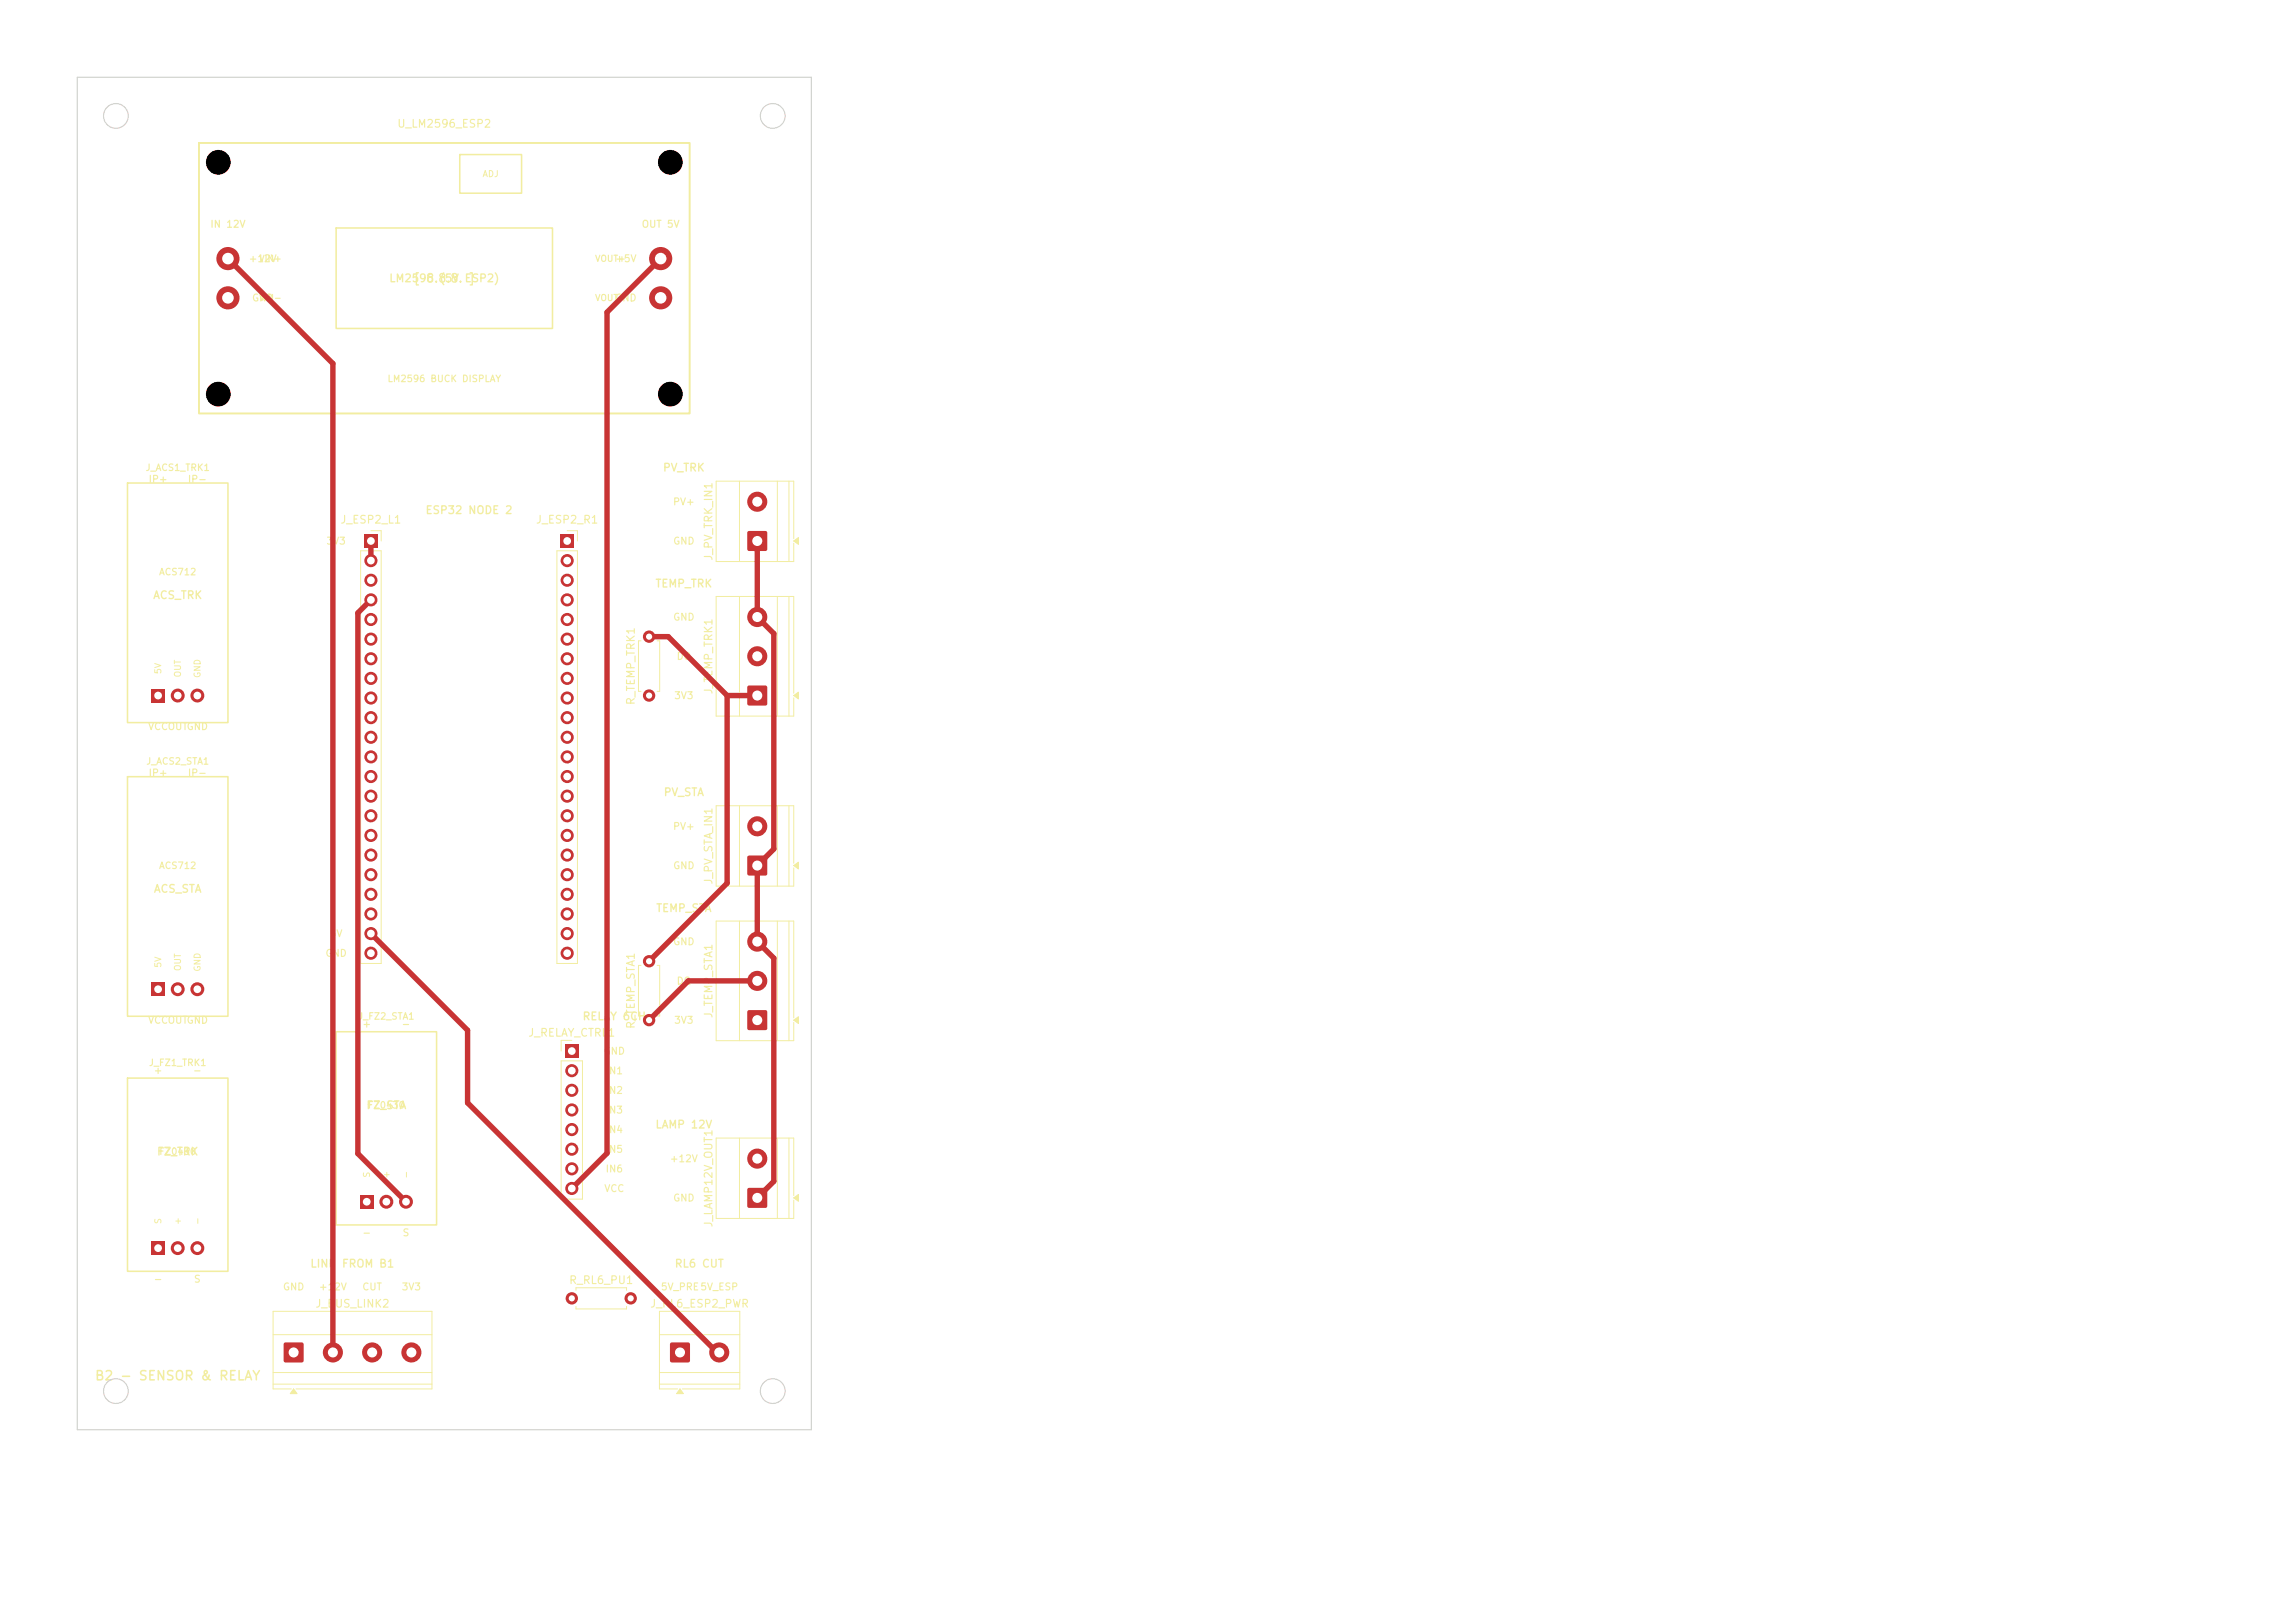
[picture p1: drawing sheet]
<svg xmlns="http://www.w3.org/2000/svg" width="297mm" height="210mm" viewBox="0 0 297 210" stroke-linecap="round" stroke-linejoin="round" font-family="sans-serif">
<defs><g id="words">
<text font-size="1.2" fill="#f2eda1" x="12.2" y="178.9">B2 - SENSOR &amp; RELAY</text>
<g font-size="1.1" fill="#f2eda1">
<text x="53.5" y="36.8">[ 8.8.8.ESP2)</text>
<text x="60.6" y="36.8">]</text>
</g>
<g font-size="1" fill="#f2eda1">
<text x="51.3" y="16.8">U_LM2596_ESP2</text>
<text x="50.3" y="36.8">LM2596 (5V</text>
<text x="85.7" y="61.3">PV_TRK</text>
<text x="44" y="68">J_ESP2_L1</text>
<text x="55" y="66.8">ESP32 NODE 2</text>
<text x="69.3" y="68">J_ESP2_R1</text>
<text x="19.7" y="77.8">ACS_TRK</text>
<text x="84.7" y="76.3">TEMP_TRK</text>
<text x="92.4" y="72.6" transform="rotate(-90 92.4 72.6)">J_PV_TRK_IN1</text>
<text x="92.4" y="89.9" transform="rotate(-90 92.4 89.9)">J_TEMP_TRK1</text>
<text x="82.4" y="91.3" transform="rotate(-90 82.4 91.3)">R_TEMP_TRK1</text>
<text x="85.8" y="103.3">PV_STA</text>
<text x="19.8" y="115.8">ACS_STA</text>
<text x="84.8" y="118.3">TEMP_STA</text>
<text x="92.4" y="114.5" transform="rotate(-90 92.4 114.5)">J_PV_STA_IN1</text>
<text x="92.4" y="131.8" transform="rotate(-90 92.4 131.8)">J_TEMP_STA1</text>
<text x="68.3" y="134.4">J_RELAY_CTRL1</text>
<text x="75.3" y="132.3">RELAY 6CH</text>
<text x="82.4" y="133.2" transform="rotate(-90 82.4 133.2)">R_TEMP_STA1</text>
<text x="47.3" y="143.8">FZ_STA</text>
<text x="20.2" y="149.8">FZ_TRK</text>
<text x="84.7" y="146.3">LAMP 12V</text>
<text x="92.4" y="158.9" transform="rotate(-90 92.4 158.9)">J_LAMP12V_OUT1</text>
<text x="40.1" y="164.3">LINK FROM B1</text>
<text x="73.6" y="166.4">R_RL6_PU1</text>
<text x="87.2" y="164.3">RL6 CUT</text>
<text x="40.7" y="169.4">J_BUS_LINK2</text>
<text x="84.1" y="169.4">J_RL6_ESP2_PWR</text>
</g>
<g font-size=".9" fill="#f2eda1">
<text x="27.1" y="29.7">IN 12V</text>
<text x="83" y="29.7">OUT 5V</text>
<text x="32.1" y="34.1">+12V</text>
<text x="79.5" y="34.1">+5V</text>
<text x="32.5" y="39.2">GND</text>
<text x="79.5" y="39.2">GND</text>
<text x="50.1" y="49.6">LM2596 BUCK DISPLAY</text>
<text x="18.8" y="61.1">J_ACS1_TRK1</text>
<text x="19.1" y="62.7">IP+</text>
<text x="24.2" y="62.7">IP-</text>
<text x="87" y="65.6">PV+</text>
<text x="42.2" y="70.7">3V3</text>
<text x="87" y="70.7">GND</text>
<text x="20.5" y="74.6">ACS712</text>
<text x="87" y="80.5">GND</text>
<text x="87.5" y="85.6">DQ</text>
<text x="19.1" y="94.7">VCCOUTGND</text>
<text x="87.2" y="90.7">3V3</text>
<text x="18.8" y="99.1">J_ACS2_STA1</text>
<text x="19.1" y="100.7">IP+</text>
<text x="24.2" y="100.7">IP-</text>
<text x="87" y="107.6">PV+</text>
<text x="20.5" y="112.6">ACS712</text>
<text x="87" y="112.7">GND</text>
<text x="42" y="124">GND</text>
<text x="42.6" y="121.5">5V</text>
<text x="87" y="122.5">GND</text>
<text x="87.5" y="127.6">DQ</text>
<text x="19.1" y="132.7">VCCOUTGND</text>
<text x="46.3" y="132.1">J_FZ2_STA1</text>
<text x="46.8" y="133.2">+</text>
<text x="51.9" y="133.2">-</text>
<text x="78" y="136.7">GND</text>
<text x="87.2" y="132.7">3V3</text>
<text x="19.2" y="138.1">J_FZ1_TRK1</text>
<text x="19.8" y="139.2">+</text>
<text x="24.9" y="139.2">-</text>
<text x="47.5" y="143.6">FZ0430</text>
<text x="78.3" y="139.2">IN1</text>
<text x="78.3" y="141.8">IN2</text>
<text x="20.5" y="149.6">FZ0430</text>
<text x="78.3" y="144.3">IN3</text>
<text x="78.3" y="146.8">IN4</text>
<text x="78.3" y="149.4">IN5</text>
<text x="78.1" y="154.5">VCC</text>
<text x="78.3" y="151.9">IN6</text>
<text x="86.6" y="150.6">+12V</text>
<text x="87" y="155.7">GND</text>
<text x="46.8" y="160.2">-</text>
<text x="52" y="160.2">S</text>
<text x="19.8" y="166.2">-</text>
<text x="25" y="166.2">S</text>
<text x="36.5" y="167.2">GND</text>
<text x="41.2" y="167.2">+12V</text>
<text x="46.8" y="167.2">CUT</text>
<text x="51.9" y="167.2">3V3</text>
<text x="85.4" y="167.2">5V_PRE5V_ESP</text>
</g>
<g font-size=".8" fill="#f2eda1">
<text x="62.4" y="23.1">ADJ</text>
<text x="33.5" y="34.1">VIN+</text>
<text x="76.9" y="34.1">VOUT+</text>
<text x="33.5" y="39.1">VIN-</text>
<text x="76.9" y="39.1">VOUT-</text>
<text x="21.1" y="87.3" transform="rotate(-90 21.1 87.3)">5V</text>
<text x="23.6" y="87.7" transform="rotate(-90 23.6 87.7)">OUT</text>
<text x="26.1" y="87.8" transform="rotate(-90 26.1 87.8)">GND</text>
<text x="21.1" y="125.3" transform="rotate(-90 21.1 125.3)">5V</text>
<text x="23.6" y="125.7" transform="rotate(-90 23.6 125.7)">OUT</text>
<text x="26.1" y="125.8" transform="rotate(-90 26.1 125.8)">GND</text>
<text x="48.1" y="152.5" transform="rotate(-90 48.1 152.5)">S</text>
<text x="50.6" y="152.6" transform="rotate(-90 50.6 152.6)">+</text>
<text x="53.1" y="152.6" transform="rotate(-90 53.1 152.6)">-</text>
<text x="21.1" y="158.5" transform="rotate(-90 21.1 158.5)">S</text>
<text x="23.6" y="158.6" transform="rotate(-90 23.6 158.6)">+</text>
<text x="26.1" y="158.6" transform="rotate(-90 26.1 158.6)">-</text>
</g>
</g></defs>
<path d="M35.3 172.7h20.6M35.3 177.6h20.6M35.3 179.1h20.6M37.7 179.7h-2.4v-10h20.6v10h-17.6M38 179.7l.4 .6h-.8z" fill="none" stroke="#f2eda1" stroke-width=".13"/>
<path d="M38 179.7l.4 .6h-.8z" fill="#f2eda1"/>
<path d="M16.5 100.5h13v31h-13z" fill="none" stroke="#f2eda1" stroke-width=".2"/>
<path d="M85.3 172.7h10.4M85.3 177.6h10.4M85.3 179.1h10.4M87.7 179.7h-2.4v-10h10.4v10h-7.4M88 179.7l.4 .6h-.8z" fill="none" stroke="#f2eda1" stroke-width=".13"/>
<path d="M88 179.7l.4 .6h-.8z" fill="#f2eda1"/>
<path d="M95.7 77.2v15.5M100.6 77.2v15.5M102.1 77.2v15.5M102.7 90l.6-.4v.8zM102.7 89.7v-12.5h-10v15.5h10v-2.4M83 124.9h-.4v6.6h.4M85 124.9h.4v6.6h-.4" fill="none" stroke="#f2eda1" stroke-width=".13"/>
<path d="M102.7 90l.6-.4v.8z" fill="#f2eda1"/>
<path d="M95.7 104.3v10.4M100.6 104.3v10.4M102.1 104.3v10.4M102.7 112l.6-.4v.8zM102.7 111.7v-7.4h-10v10.4h10v-2.4M74.5 167v-.4h6.6v.4M74.5 169v.4h6.6v-.4" fill="none" stroke="#f2eda1" stroke-width=".13"/>
<path d="M25.8 18.5h63.5v35h-63.5z" fill="none" stroke="#f2eda1" stroke-width=".25"/>
<path d="M59.5 20h8v5h-8zM43.5 29.5h28v13h-28z" fill="none" stroke="#f2eda1" stroke-width=".2"/>
<path d="M102.7 112l.6-.4v.8z" fill="#f2eda1"/>
<path d="M83 82.9h-.4v6.6h.4M85 82.9h.4v6.6h-.4M72.6 137.3h2.8v17.9h-2.8zM74 134.6h-1.4v1.4M95.7 147.3v10.4M100.6 147.3v10.4M102.1 147.3v10.4M102.7 155l.6-.4v.8zM102.7 154.7v-7.4h-10v10.4h10v-2.4" fill="none" stroke="#f2eda1" stroke-width=".13"/>
<path d="M102.7 155l.6-.4v.8z" fill="#f2eda1"/>
<path d="M16.5 62.5h13v31h-13zM43.5 133.5h13v25h-13z" fill="none" stroke="#f2eda1" stroke-width=".2"/>
<path d="M72.1 71.3h2.6v53.4h-2.6zM73.4 68.7h1.3v1.3M95.7 119.2v15.5M100.6 119.2v15.5M102.1 119.2v15.5M102.7 132l.6-.4v.8zM102.7 131.7v-12.5h-10v15.5h10v-2.4" fill="none" stroke="#f2eda1" stroke-width=".13"/>
<path d="M102.7 132l.6-.4v.8z" fill="#f2eda1"/>
<path d="M46.7 71.3h2.6v53.4h-2.6zM48 68.7h1.3v1.3M95.7 62.3v10.4M100.6 62.3v10.4M102.1 62.3v10.4M102.7 70l.6-.4v.8zM102.7 69.7v-7.4h-10v10.4h10v-2.4" fill="none" stroke="#f2eda1" stroke-width=".13"/>
<path d="M102.7 70l.6-.4v.8z" fill="#f2eda1"/>
<path d="M16.5 139.5h13v25h-13z" fill="none" stroke="#f2eda1" stroke-width=".2"/>
<g fill="#c83434">
<path d="M36.8 173.8l.1-.1h2.1l.2 .1 .1 .2v2.1l-.1 .1-.2 .1h-2.1l-.1-.1-.1-.1v-2.1z"/>
<path d="M19.6 127.1h1.8v1.8h-1.8z"/>
<path d="M86.8 173.8l.2-.1h2l.2 .1 .1 .2v2.1l-.1 .1-.2 .1h-2l-.2-.1-.1-.1v-2.1z"/>
<path d="M96.8 88.8l.2-.1h2l.2 .1 .1 .2v2.1l-.1 .1-.2 .1h-2l-.2-.1-.1-.1v-2.1z"/>
<path d="M96.8 110.8l.2-.1h2l.2 .1 .1 .2v2.1l-.1 .1-.2 .1h-2l-.2-.1-.1-.1v-2.1z"/>
<path d="M73.1 135.2h1.7v1.7h-1.7z"/>
<path d="M96.8 153.8l.2-.1h2l.2 .1 .1 .2v2.1l-.1 .1-.2 .1h-2l-.2-.1-.1-.1v-2.1z"/>
<path d="M46.6 154.6h1.8v1.8h-1.8z"/>
<path d="M19.6 89.1h1.8v1.8h-1.8z"/>
<path d="M72.5 69.2h1.7v1.7h-1.7z"/>
<path d="M96.8 130.8l.2-.1h2l.2 .1 .1 .2v2.1l-.1 .1-.2 .1h-2l-.2-.1-.1-.1v-2.1z"/>
<path d="M47.1 69.2h1.7v1.7h-1.7z"/>
<path d="M96.8 68.8l.2-.1h2l.2 .1 .1 .2v2.1l-.1 .1-.2 .1h-2l-.2-.1-.1-.1v-2.1z"/>
<path d="M19.6 160.6h1.8v1.8h-1.8z"/>
<circle cx="43.1" cy="175" r="1.3"/>
<circle cx="48.2" cy="175" r="1.3"/>
<circle cx="53.2" cy="175" r="1.3"/>
<circle cx="23" cy="128" r=".9"/>
<circle cx="25.5" cy="128" r=".9"/>
<circle cx="93.1" cy="175" r="1.3"/>
<circle cx="84" cy="132" r=".8"/>
<circle cx="84" cy="124.4" r=".8"/>
<circle cx="98" cy="84.9" r="1.3"/>
<circle cx="98" cy="79.8" r="1.3"/>
<circle cx="74" cy="168" r=".8"/>
<circle cx="81.6" cy="168" r=".8"/>
<circle cx="29.5" cy="33.5" r="1.5"/>
<circle cx="29.5" cy="38.5" r="1.5"/>
<circle cx="85.5" cy="33.5" r="1.5"/>
<circle cx="85.5" cy="38.5" r="1.5"/>
<circle cx="98" cy="106.9" r="1.3"/>
<circle cx="84" cy="90" r=".8"/>
<circle cx="84" cy="82.4" r=".8"/>
<circle cx="74" cy="138.5" r=".85"/>
<circle cx="74" cy="141.1" r=".85"/>
<circle cx="74" cy="143.6" r=".85"/>
<circle cx="74" cy="146.2" r=".85"/>
<circle cx="74" cy="148.7" r=".85"/>
<circle cx="74" cy="151.2" r=".85"/>
<circle cx="74" cy="153.8" r=".85"/>
<circle cx="98" cy="149.9" r="1.3"/>
<circle cx="50" cy="155.5" r=".9"/>
<circle cx="52.5" cy="155.5" r=".9"/>
<circle cx="23" cy="90" r=".9"/>
<circle cx="25.5" cy="90" r=".9"/>
<circle cx="73.4" cy="72.5" r=".85"/>
<circle cx="73.4" cy="75.1" r=".85"/>
<circle cx="73.4" cy="77.6" r=".85"/>
<circle cx="73.4" cy="80.2" r=".85"/>
<circle cx="73.4" cy="82.7" r=".85"/>
<circle cx="73.4" cy="85.2" r=".85"/>
<circle cx="73.4" cy="87.8" r=".85"/>
<circle cx="73.4" cy="90.3" r=".85"/>
<circle cx="73.4" cy="92.9" r=".85"/>
<circle cx="73.4" cy="95.4" r=".85"/>
<circle cx="73.4" cy="97.9" r=".85"/>
<circle cx="73.4" cy="100.5" r=".85"/>
<circle cx="73.4" cy="103" r=".85"/>
<circle cx="73.4" cy="105.6" r=".85"/>
<circle cx="73.4" cy="108.1" r=".85"/>
<circle cx="73.4" cy="110.6" r=".85"/>
<circle cx="73.4" cy="113.2" r=".85"/>
<circle cx="73.4" cy="115.7" r=".85"/>
<circle cx="73.4" cy="118.3" r=".85"/>
<circle cx="73.4" cy="120.8" r=".85"/>
<circle cx="73.4" cy="123.3" r=".85"/>
<circle cx="98" cy="126.9" r="1.3"/>
<circle cx="98" cy="121.8" r="1.3"/>
<circle cx="48" cy="72.5" r=".85"/>
<circle cx="48" cy="75.1" r=".85"/>
<circle cx="48" cy="77.6" r=".85"/>
<circle cx="48" cy="80.2" r=".85"/>
<circle cx="48" cy="82.7" r=".85"/>
<circle cx="48" cy="85.2" r=".85"/>
<circle cx="48" cy="87.8" r=".85"/>
<circle cx="48" cy="90.3" r=".85"/>
<circle cx="48" cy="92.9" r=".85"/>
<circle cx="48" cy="95.4" r=".85"/>
<circle cx="48" cy="97.9" r=".85"/>
<circle cx="48" cy="100.5" r=".85"/>
<circle cx="48" cy="103" r=".85"/>
<circle cx="48" cy="105.6" r=".85"/>
<circle cx="48" cy="108.1" r=".85"/>
<circle cx="48" cy="110.6" r=".85"/>
<circle cx="48" cy="113.2" r=".85"/>
<circle cx="48" cy="115.7" r=".85"/>
<circle cx="48" cy="118.3" r=".85"/>
<circle cx="48" cy="120.8" r=".85"/>
<circle cx="48" cy="123.3" r=".85"/>
<circle cx="98" cy="64.9" r="1.3"/>
<circle cx="23" cy="161.5" r=".9"/>
<circle cx="25.5" cy="161.5" r=".9"/>
</g>
<path d="M29.5 33.5l13.6 13.5v128M85.5 33.5l-6.9 6.9v108.8l-4.6 4.6M48 70v2.5M48 77.6l-1.7 1.7v70l6.2 6.2M98 70v9.8l2.1 2.2v27.9l-2.1 2.1v9.8l2.1 2.2v28.9l-2.1 2.1M84 82.4h2.5l7.6 7.6M94.1 90v24.3l-10.1 10.1M94.1 90h3.9M48 120.8l12.5 12.5v9.4l32.3 32.3h.3M98 126.9h-8.9l-5.1 5.1" fill="none" stroke="#c83434" stroke-width=".7"/>
<g fill="none" stroke="#d0d2cd" stroke-width=".15">
<path d="M10 10h95v175h-95z"/>
<circle cx="15" cy="15" r="1.6"/>
<circle cx="100" cy="15" r="1.6"/>
<circle cx="15" cy="180" r="1.6"/>
<circle cx="100" cy="180" r="1.6"/>
</g>
<g fill="#fff">
<circle cx="38" cy="175" r=".65"/>
<circle cx="43.1" cy="175" r=".65"/>
<circle cx="48.2" cy="175" r=".65"/>
<circle cx="53.2" cy="175" r=".65"/>
<circle cx="20.5" cy="128" r=".5"/>
<circle cx="23" cy="128" r=".5"/>
<circle cx="25.5" cy="128" r=".5"/>
<circle cx="88" cy="175" r=".65"/>
<circle cx="93.1" cy="175" r=".65"/>
<circle cx="84" cy="132" r=".4"/>
<circle cx="84" cy="124.4" r=".4"/>
<circle cx="98" cy="90" r=".65"/>
<circle cx="98" cy="84.9" r=".65"/>
<circle cx="98" cy="79.8" r=".65"/>
<circle cx="74" cy="168" r=".4"/>
<circle cx="81.6" cy="168" r=".4"/>
</g>
<g fill="#000">
<circle cx="28.2" cy="21" r="1.6"/>
<circle cx="86.7" cy="21" r="1.6"/>
<circle cx="28.2" cy="51" r="1.6"/>
<circle cx="86.7" cy="51" r="1.6"/>
</g>
<g fill="#fff">
<circle cx="29.5" cy="33.5" r=".75"/>
<circle cx="29.5" cy="38.5" r=".75"/>
<circle cx="85.5" cy="33.5" r=".75"/>
<circle cx="85.5" cy="38.5" r=".75"/>
<circle cx="98" cy="112" r=".65"/>
<circle cx="98" cy="106.9" r=".65"/>
<circle cx="84" cy="90" r=".4"/>
<circle cx="84" cy="82.4" r=".4"/>
<circle cx="74" cy="136" r=".5"/>
<circle cx="74" cy="138.5" r=".5"/>
<circle cx="74" cy="141.1" r=".5"/>
<circle cx="74" cy="143.6" r=".5"/>
<circle cx="74" cy="146.2" r=".5"/>
<circle cx="74" cy="148.7" r=".5"/>
<circle cx="74" cy="151.2" r=".5"/>
<circle cx="74" cy="153.8" r=".5"/>
<circle cx="98" cy="155" r=".65"/>
<circle cx="98" cy="149.9" r=".65"/>
<circle cx="47.5" cy="155.5" r=".5"/>
<circle cx="50" cy="155.5" r=".5"/>
<circle cx="52.5" cy="155.5" r=".5"/>
<circle cx="20.5" cy="90" r=".5"/>
<circle cx="23" cy="90" r=".5"/>
<circle cx="25.5" cy="90" r=".5"/>
<circle cx="73.4" cy="70" r=".5"/>
<circle cx="73.4" cy="72.5" r=".5"/>
<circle cx="73.4" cy="75.1" r=".5"/>
<circle cx="73.4" cy="77.6" r=".5"/>
<circle cx="73.4" cy="80.2" r=".5"/>
<circle cx="73.4" cy="82.7" r=".5"/>
<circle cx="73.4" cy="85.2" r=".5"/>
<circle cx="73.4" cy="87.8" r=".5"/>
<circle cx="73.4" cy="90.3" r=".5"/>
<circle cx="73.4" cy="92.9" r=".5"/>
<circle cx="73.4" cy="95.4" r=".5"/>
<circle cx="73.4" cy="97.9" r=".5"/>
<circle cx="73.4" cy="100.5" r=".5"/>
<circle cx="73.4" cy="103" r=".5"/>
<circle cx="73.4" cy="105.6" r=".5"/>
<circle cx="73.4" cy="108.1" r=".5"/>
<circle cx="73.4" cy="110.6" r=".5"/>
<circle cx="73.4" cy="113.2" r=".5"/>
<circle cx="73.4" cy="115.7" r=".5"/>
<circle cx="73.4" cy="118.3" r=".5"/>
<circle cx="73.4" cy="120.8" r=".5"/>
<circle cx="73.4" cy="123.3" r=".5"/>
<circle cx="98" cy="132" r=".65"/>
<circle cx="98" cy="126.9" r=".65"/>
<circle cx="98" cy="121.8" r=".65"/>
<circle cx="48" cy="70" r=".5"/>
<circle cx="48" cy="72.5" r=".5"/>
<circle cx="48" cy="75.1" r=".5"/>
<circle cx="48" cy="77.6" r=".5"/>
<circle cx="48" cy="80.2" r=".5"/>
<circle cx="48" cy="82.7" r=".5"/>
<circle cx="48" cy="85.2" r=".5"/>
<circle cx="48" cy="87.8" r=".5"/>
<circle cx="48" cy="90.3" r=".5"/>
<circle cx="48" cy="92.9" r=".5"/>
<circle cx="48" cy="95.4" r=".5"/>
<circle cx="48" cy="97.9" r=".5"/>
<circle cx="48" cy="100.5" r=".5"/>
<circle cx="48" cy="103" r=".5"/>
<circle cx="48" cy="105.6" r=".5"/>
<circle cx="48" cy="108.1" r=".5"/>
<circle cx="48" cy="110.6" r=".5"/>
<circle cx="48" cy="113.2" r=".5"/>
<circle cx="48" cy="115.7" r=".5"/>
<circle cx="48" cy="118.3" r=".5"/>
<circle cx="48" cy="120.8" r=".5"/>
<circle cx="48" cy="123.3" r=".5"/>
<circle cx="98" cy="70" r=".65"/>
<circle cx="98" cy="64.9" r=".65"/>
<circle cx="20.5" cy="161.5" r=".5"/>
<circle cx="23" cy="161.5" r=".5"/>
<circle cx="25.5" cy="161.5" r=".5"/>
</g>
<use href="#words"/>
</svg>
